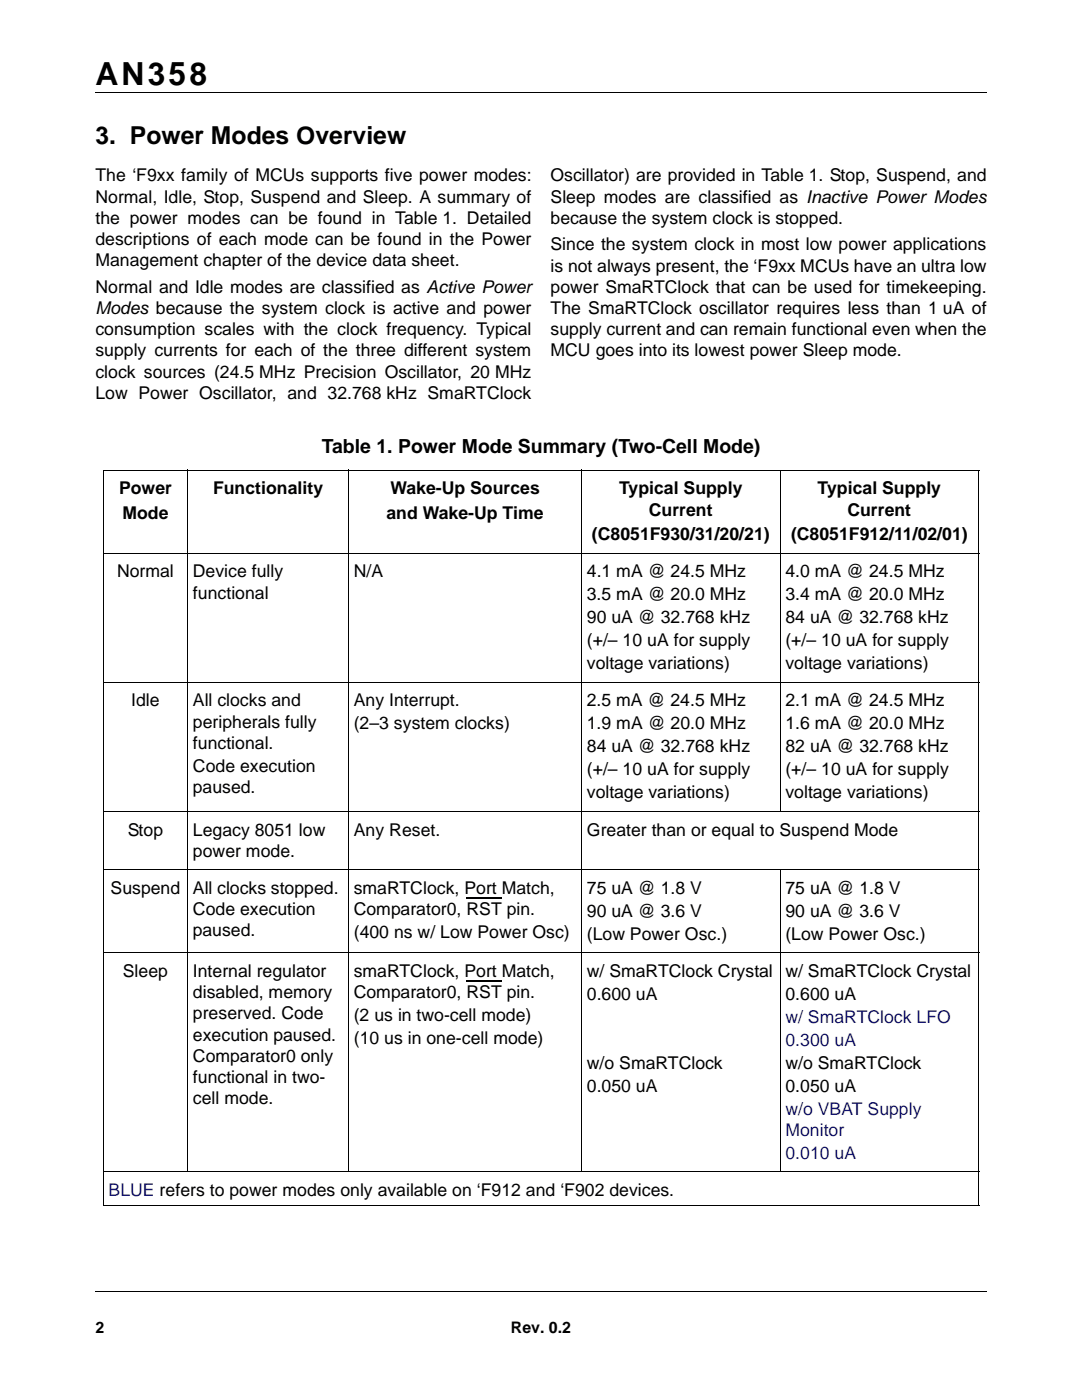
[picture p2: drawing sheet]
<svg xmlns="http://www.w3.org/2000/svg" width="216mm" height="279mm" viewBox="0 0 216 279" stroke-linecap="round" stroke-linejoin="round" font-family="sans-serif">
<defs><g id="words">
<text font-size="6.3" x="19" y="16.9">AN358</text>
<text font-size="4.9" x="19" y="28.7">3. Power Modes Overview</text>
<text font-size="3.9" x="64.2" y="90.4">Table 1. Power Mode Summary (Two-Cell Mode)</text>
<g font-size="3.5">
<text x="19" y="36.2">The ‘F9xx family of MCUs supports five power modes:</text>
<text x="19" y="40.4">Normal, Idle, Stop, Suspend and Sleep. A summary of</text>
<text x="109.9" y="36.2">Oscillator) are provided in Table 1. Stop, Suspend, and</text>
<text x="109.9" y="40.4">Sleep modes are classified as Inactive Power Modes</text>
<text x="19" y="44.7">the power modes can be found in Table 1. Detailed</text>
<text x="109.9" y="44.7">because the system clock is stopped.</text>
<text x="19" y="48.9">descriptions of each mode can be found in the Power</text>
<text x="19" y="53.1">Management chapter of the device data sheet.</text>
<text x="109.9" y="50">Since the system clock in most low power applications</text>
<text x="19" y="58.4">Normal and Idle modes are classified as Active Power</text>
<text x="109.9" y="54.2">is not always present, the ‘F9xx MCUs have an ultra low</text>
<text x="109.9" y="58.4">power SmaRTClock that can be used for timekeeping.</text>
<text x="19" y="62.7">Modes because the system clock is active and power</text>
<text x="109.9" y="62.7">The SmaRTClock oscillator requires less than 1 uA of</text>
<text x="19" y="66.9">consumption scales with the clock frequency. Typical</text>
<text x="19" y="71.1">supply currents for each of the three different system</text>
<text x="109.9" y="66.9">supply current and can remain functional even when the</text>
<text x="109.9" y="71.1">MCU goes into its lowest power Sleep mode.</text>
<text x="19" y="75.4">clock sources (24.5 MHz Precision Oscillator, 20 MHz</text>
<text x="19" y="79.6">Low Power Oscillator, and 32.768 kHz SmaRTClock</text>
<text x="23.7" y="98.7">Power</text>
<text x="42.5" y="98.7">Functionality</text>
<text x="77.9" y="98.7">Wake-Up Sources</text>
<text x="123.5" y="98.7">Typical Supply</text>
<text x="163.2" y="98.7">Typical Supply</text>
<text x="24.4" y="103.6">Mode</text>
<text x="77.1" y="103.6">and Wake-Up Time</text>
<text x="118.1" y="107.8">(C8051F930/31/20/21)</text>
<text x="129.5" y="102.9">Current</text>
<text x="157.8" y="107.8">(C8051F912/11/02/01)</text>
<text x="169.1" y="102.9">Current</text>
<text x="23.3" y="115.2">Normal</text>
<text x="38.5" y="115.2">Device fully</text>
<text x="38.5" y="119.5">functional</text>
<text x="70.6" y="115.2">N/A</text>
<text x="117.1" y="119.8">3.5 mA @ 20.0 MHz</text>
<text x="117.1" y="115.2">4.1 mA @ 24.5 MHz</text>
<text x="156.7" y="115.2">4.0 mA @ 24.5 MHz</text>
<text x="156.7" y="119.8">3.4 mA @ 20.0 MHz</text>
<text x="117.1" y="124.4">90 uA @ 32.768 kHz</text>
<text x="156.7" y="124.4">84 uA @ 32.768 kHz</text>
<text x="117.1" y="129">(+/– 10 uA for supply</text>
<text x="156.7" y="129">(+/– 10 uA for supply</text>
<text x="117.1" y="133.6">voltage variations)</text>
<text x="156.7" y="133.6">voltage variations)</text>
<text x="26.2" y="141">Idle</text>
<text x="38.5" y="141">All clocks and</text>
<text x="70.6" y="141">Any Interrupt.</text>
<text x="117.1" y="141">2.5 mA @ 24.5 MHz</text>
<text x="156.7" y="141">2.1 mA @ 24.5 MHz</text>
<text x="38.5" y="145.2">peripherals fully</text>
<text x="38.5" y="149.5">functional.</text>
<text x="70.6" y="145.6">(2–3 system clocks)</text>
<text x="117.1" y="145.6">1.9 mA @ 20.0 MHz</text>
<text x="156.7" y="145.6">1.6 mA @ 20.0 MHz</text>
<text x="38.5" y="154">Code execution</text>
<text x="117.1" y="150.2">84 uA @ 32.768 kHz</text>
<text x="117.1" y="154.7">(+/– 10 uA for supply</text>
<text x="156.7" y="150.2">82 uA @ 32.768 kHz</text>
<text x="156.7" y="154.7">(+/– 10 uA for supply</text>
<text x="38.5" y="158.3">paused.</text>
<text x="117.1" y="159.3">voltage variations)</text>
<text x="156.7" y="159.3">voltage variations)</text>
<text x="25.5" y="166.7">Stop</text>
<text x="38.5" y="166.7">Legacy 8051 low</text>
<text x="70.6" y="166.7">Any Reset.</text>
<text x="117.1" y="166.7">Greater than or equal to Suspend Mode</text>
<text x="38.5" y="171">power mode.</text>
<text x="22.1" y="178.4">Suspend</text>
<text x="38.5" y="178.4">All clocks stopped.</text>
<text x="70.6" y="178.4">smaRTClock, Port Match,</text>
<text x="117.1" y="178.4">75 uA @ 1.8 V</text>
<text x="156.7" y="178.4">75 uA @ 1.8 V</text>
<text x="38.5" y="182.6">Code execution</text>
<text x="70.6" y="182.6">Comparator0, RST pin.</text>
<text x="117.1" y="183">90 uA @ 3.6 V</text>
<text x="156.7" y="183">90 uA @ 3.6 V</text>
<text x="38.5" y="186.9">paused.</text>
<text x="70.6" y="187.2">(400 ns w/ Low Power Osc)</text>
<text x="117.1" y="187.6">(Low Power Osc.)</text>
<text x="156.7" y="187.6">(Low Power Osc.)</text>
<text x="24.5" y="195">Sleep</text>
<text x="38.5" y="195">Internal regulator</text>
<text x="70.6" y="195">smaRTClock, Port Match,</text>
<text x="117.1" y="195">w/ SmaRTClock Crystal</text>
<text x="156.7" y="195">w/ SmaRTClock Crystal</text>
<text x="38.5" y="199.2">disabled, memory</text>
<text x="38.5" y="203.4">preserved. Code</text>
<text x="70.6" y="199.2">Comparator0, RST pin.</text>
<text x="70.6" y="203.8">(2 us in two-cell mode)</text>
<text x="117.1" y="199.6">0.600 uA</text>
<text x="156.7" y="199.6">0.600 uA</text>
<text x="38.5" y="207.7">execution paused.</text>
<text x="70.6" y="208.4">(10 us in one-cell mode)</text>
<text x="38.5" y="211.9">Comparator0 only</text>
<text x="117.1" y="213.3">w/o SmaRTClock</text>
<text x="156.7" y="213.3">w/o SmaRTClock</text>
<text x="38.5" y="216.1">functional in two-</text>
<text x="38.5" y="220.4">cell mode.</text>
<text x="117.1" y="217.9">0.050 uA</text>
<text x="156.7" y="217.9">0.050 uA</text>
</g>
<g font-size="3.5" fill="#00f">
<text x="156.7" y="204.2">w/ SmaRTClock LFO</text>
<text x="156.7" y="208.7">0.300 uA</text>
<text x="156.7" y="222.5">w/o VBAT Supply</text>
<text x="156.7" y="226.7">Monitor</text>
<text x="156.7" y="231.3">0.010 uA</text>
<text x="21.7" y="238.7">BLUE refers to power modes only available on ‘F912 and ‘F902 devices.</text>
</g>
<g font-size="3.2">
<text x="19" y="266">2</text>
<text x="102" y="266">Rev. 0.2</text>
</g>
</g></defs>
<path d="M19 18.4h177.8M19.1 257.8h177.8" fill="none" stroke="#000" stroke-width=".2"/>
<path d="M166.8 259.4h30.7v14.7h-30.7z" fill="#fff"/>
<path d="M93.1 179.3h7M93.1 195.9h7" fill="none" stroke="#000" stroke-width=".25"/>
<g fill="none" stroke="#000" stroke-width=".2">
<path d="M20.5 93.8h174.9M20.6 93.9v146.6M37.4 93.7v140.2M69.5 93.7v140.2M116 93.7v140.2M155.7 93.7v68.3M195.3 93.9v146.6M20.5 110.4h174.9M20.5 136.2h174.9M20.5 161.9h174.9M20.5 173.6h174.9M155.7 173.5v60.4"/>
<path d="M20.5 190.1h174.9M20.5 233.9h174.9M20.5 240.6h174.9"/>
</g>
<use href="#words"/>
</svg>
